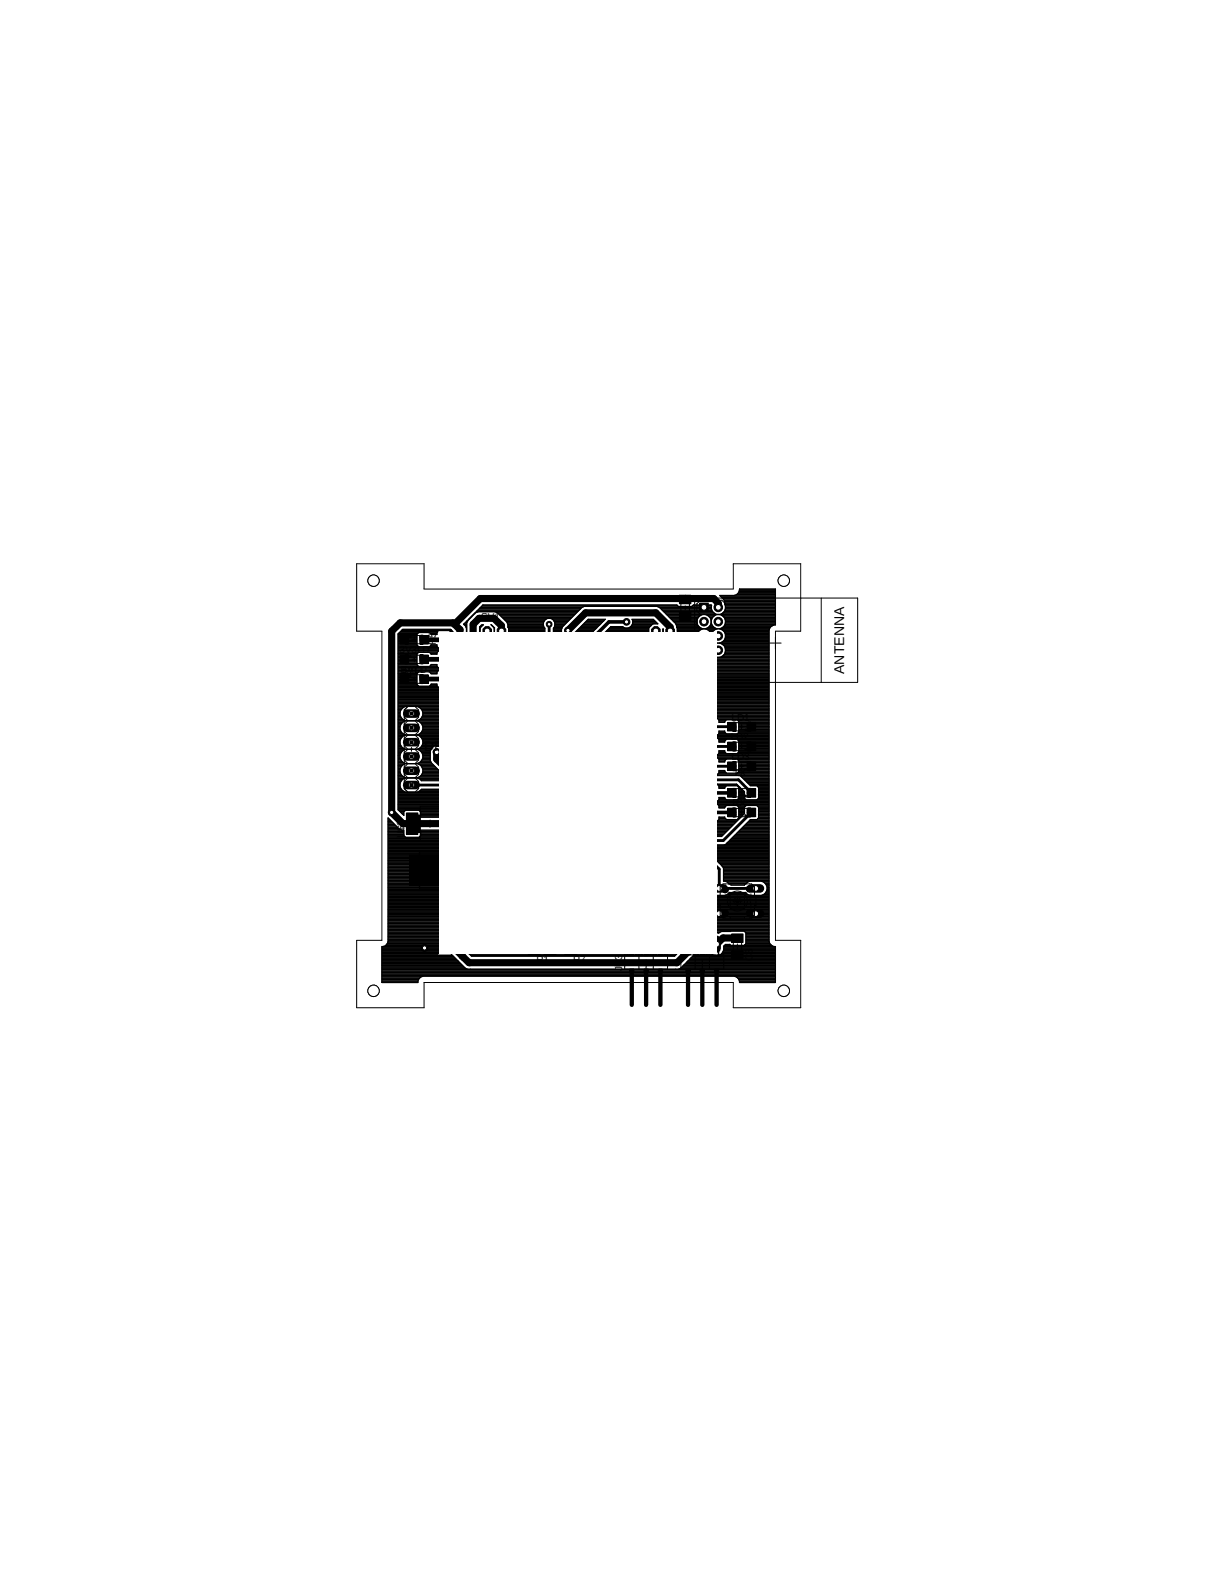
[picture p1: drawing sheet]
<svg xmlns="http://www.w3.org/2000/svg" width="216mm" height="279mm" viewBox="0 0 216 279" stroke-linecap="round" stroke-linejoin="round" font-family="sans-serif">
<defs><g id="words">
<g font-size="2.5">
<text x="150" y="119.8" transform="rotate(-90 150 119.8)">ANTENNA</text>
<text x="75.4" y="133.4">DRV8833</text>
</g>
<g font-size="1.8">
<text x="85.5" y="110.3">SV1</text>
<text x="71" y="116.1">3V3LD</text>
<text x="71.2" y="119.6">BATT</text>
<text x="71.5" y="119.6">5VLD</text>
<text x="77.4" y="114.7" transform="rotate(-90 77.4 114.7)">R5</text>
<text x="129.8" y="131.6">LD2</text>
<text x="130" y="128.1">LD1</text>
<text x="130" y="135">LD3</text>
<text x="130.3" y="137.8">TX</text>
<text x="130.1" y="143.3">RX</text>
<text x="71.8" y="149" transform="rotate(-90 71.8 149)">U$2</text>
<text x="134.6" y="158.6">3</text>
<text x="134.4" y="163.1">1</text>
<text x="95.3" y="171.2">R1</text>
<text x="101.9" y="171.2">R7</text>
<text x="110.5" y="172.6" transform="rotate(-90 110.5 172.6)">JP3</text>
</g>
</g></defs>
<path d="M63.3 100.2l89.2 79M152.5 100.2l-89.2 79" fill="none" stroke="#fff" stroke-width=".18"/>
<g fill="#000">
<path d="M71.1 112.9h1.5v1.6h-1.5z" fill-rule="evenodd"/>
<path d="M71.1 116.4h1.5v1.5h-1.5z" fill-rule="evenodd"/>
<path d="M71.1 119.9h1.5v1.6h-1.5z" fill-rule="evenodd"/>
<path d="M74.6 112.9h1.5v1.6h-1.5z" fill-rule="evenodd"/>
<path d="M74.6 116.4h1.5v1.5h-1.5z" fill-rule="evenodd"/>
<path d="M74.6 119.9h1.5v1.6h-1.5z" fill-rule="evenodd"/>
<path d="M120.7 105.8h2.1v1.5h-2.1z" fill-rule="evenodd"/>
<path d="M120.7 108.8h2.1v1.5h-2.1z" fill-rule="evenodd"/>
<path d="M129.3 128.4h1.5v1.5h-1.5z" fill-rule="evenodd"/>
<path d="M129.3 131.9h1.5v1.5h-1.5z" fill-rule="evenodd"/>
<path d="M129.3 135.4h1.5v1.5h-1.5z" fill-rule="evenodd"/>
<path d="M132.8 128.4h1.5v1.5h-1.5z" fill-rule="evenodd"/>
<path d="M132.8 131.9h1.5v1.5h-1.5z" fill-rule="evenodd"/>
<path d="M132.8 135.4h1.5v1.5h-1.5z" fill-rule="evenodd"/>
<path d="M72.2 144.5h2.1v3.8h-2.1z" fill-rule="evenodd"/>
<path d="M72.8 152h5.1v5.4h-5.1z" fill-rule="evenodd"/>
<path d="M129.3 143.6h1.5v1.6h-1.5z" fill-rule="evenodd"/>
<path d="M129.3 140.2h1.5v1.5h-1.5z" fill-rule="evenodd"/>
<path d="M132.8 143.6h1.5v1.6h-1.5z" fill-rule="evenodd"/>
<path d="M132.8 140.2h1.5v1.5h-1.5z" fill-rule="evenodd"/>
<path d="M130 166h2v1.5h-2z" fill-rule="evenodd"/>
<path d="M130 169h2v1.5h-2z" fill-rule="evenodd"/>
</g>
<g fill="none" stroke="#000" stroke-width=".18">
<path d="M71.1 112.9h1.5v1.6h-1.5zM71.1 116.4h1.5v1.5h-1.5zM71.1 119.9h1.5v1.6h-1.5zM74.6 112.9h1.5v1.6h-1.5zM74.6 116.4h1.5v1.5h-1.5zM74.6 119.9h1.5v1.6h-1.5zM120.7 105.8h2.1v1.5h-2.1zM120.7 108.8h2.1v1.5h-2.1zM129.3 128.4h1.5v1.5h-1.5zM129.3 131.9h1.5v1.5h-1.5zM129.3 135.4h1.5v1.5h-1.5zM132.8 128.4h1.5v1.5h-1.5z"/>
<path d="M132.8 131.9h1.5v1.5h-1.5zM132.8 135.4h1.5v1.5h-1.5zM72.2 144.5h2.1v3.8h-2.1zM77.9 152h-5.1v5.4h5.1M129.3 143.6h1.5v1.6h-1.5zM129.3 140.2h1.5v1.5h-1.5zM132.8 143.6h1.5v1.6h-1.5zM132.8 140.2h1.5v1.5h-1.5zM130 166h2v1.5h-2zM130 169h2v1.5h-2z"/>
</g>
<g fill="none" stroke="#000" stroke-width=".21">
<path d="M70.7 119.2h7.2l-.3 .3v.3h-1l-.3-.4M70.7 112.8h3.4M70.7 114.9h7M70.7 116.3h3.4M70.7 119.4h7M70.7 116.8h3.4M70.7 120h3.4M70.7 119.8h3.4M70.7 119.7h3.4M70.7 119.6h3.6M70.7 119.3h7.1M70.7 119h7.2"/>
<path d="M70.7 118.9h7.2M70.7 118.7h7.2M70.7 118.6h7.2M70.7 118.5h7M70.7 118.4h3.6M70.7 118.2h3.5M70.7 118.1h3.4M70.7 117.9h3.4M70.7 117.8h3.4M70.7 117.6h3.4M70.7 117.5h3.4M70.7 117.4h3.4"/>
<path d="M70.7 117.3h3.4M70.7 117.1h3.4M70.7 117h3.4M70.7 116.7h3.4M70.7 116.6h3.4M70.7 116.4h3.4M70.7 116.2h3.5M70.7 116h3.6M70.7 115.9h7M70.7 115.7h7.2M70.7 115.6h7.2M70.7 115.5h7.2"/>
<path d="M70.7 115.4h7.2M70.7 115.2h7.2M70.7 115.1h7.1M70.7 114.8h3.6M70.7 114.7h3.4M70.7 114.5h3.4M70.7 114.4h3.4M70.7 114.3h3.4M70.7 114.1h3.4M70.7 114h3.4M70.7 113.8h3.4M70.7 113.7h3.4"/>
<path d="M70.7 113.6h3.4M70.7 113.5h3.4M70.7 113.3h3.4M70.7 113.2h3.4M70.7 113h3.4M70.7 112.9h3.4M70.8 112.6h3.4M71 112.5h3.3M71.1 112.4h6.7M71.2 112.2h6.7M71.3 112.1h9M71.5 111.9h8.6"/>
<path d="M74.4 119.4l-.3 .3v2l.3 .3h1.9l.3-.4h1v.3M76.3 114.9l.3-.3h1v.3l.3 .3M76.4 112.5h1.2M76.4 118.4h1.2M76.4 116h1.2M76.5 119.6h1.1M76.5 114.8h1.1M76.5 112.6h1.1M76.5 118.2h1.1M76.5 116.2h1.1M76.6 119.7h1M76.6 114.7h1"/>
<path d="M77.6 112.5v.3h-1l-.3-.4h-1.9l-.3 .3v1.9l.3 .3M77.9 115.7l-.3 .3v.3h-1l-.3-.3h-1.9l-.3 .2v2l.3 .2h1.9l.3-.3h1v.3l.3 .3M80 112.2h.4l-.3-.4h-8.5l-.9 .8v31.3l1.1 1M80 112.2h-2.1l-.3 .3M82.4 111l.3 .3M82.4 111h.5M82.5 110.9h.4M82.5 111.1h.4M82.6 110.7h.4M82.7 111.3l.2 .4M82.7 111.3h.2M82.8 111.4h.1"/>
<path d="M82.8 110.6h.2M82.8 111.5h.1M82.9 112.1h.1M82.9 111.9h.1M82.9 111.8h.1M82.9 111.7h.1M82.9 110.4h.2M83 110.3h.1M83.1 110.3l-.2 .4v1.5v-.5M83.2 110.2h.1M83.3 110h.1M83.4 109.9h.1"/>
<path d="M83.6 109.8h.1M83.7 109.6h.1M83.9 109.5h.1M84 109.3h.1M84.1 109.2h.1M84.2 109.1h.2M84.4 108.9h.1M84.5 108.9l.4-.1h3.1l.4 .1M84.5 108.9l-1.4 1.4M84.5 108.8h.3M84.7 108.7h18M84.8 108.5h18"/>
<path d="M84.9 108.4h18.1M85.1 108.2h18M85.2 111.4l.4-.4h.3l-.6 .6-.1 .6zM85.2 112.1h.1M85.2 111.9h.1M85.2 111.8h.1M85.2 111.7h.1M85.2 111.5h.2M85.2 108.1h18.1M85.3 111.4h.3M85.3 108h18.1M85.4 111.3h.3"/>
<path d="M85.5 107.9h18.2M85.5 111.1h.3M85.6 107.7h34.8M85.8 107.6h34.5M87.2 111l.7 .6zM87.3 111.1h.1M87.5 111.3h.1M87.6 111.4h.1M87.7 111.5h.1M87.8 111.6v.6M87.8 112.1h.1M87.8 111.9l.1 .1"/>
<path d="M87.8 111.8h.1M87.8 111.7h.1M88.1 108.8h14.5M88.4 108.9l1.7 1.7M88.4 108.9h14M88.6 109.1h13.7M88.7 109.2h13.5M88.9 109.3h13.1M89 109.5h12.9M89.1 109.6h12.6M89.3 109.8h12.3M89.4 109.9h12.1"/>
<path d="M89.5 110h7.6M89.7 110.2h7.2M89.8 110.3h7M90 110.4h6.7M90.1 110.6l.2 .4M90.1 110.6h6.5M90.1 110.7h6.5M90.2 110.9h6.4M90.3 111.4h6.3M90.3 111l.1 1.2h6.4v-.6l-.1-.1M90.3 111.1h6.3M90.3 111.5h6.4"/>
<path d="M90.3 111.3h6.3M90.3 111h6.3M90.4 112.1h6.4M90.4 111.9h6.4M90.4 111.8h6.4M90.4 111.7h6.4M97.4 109.9a1.08 1.08 0 0 0-.7 1.6M97.8 109.9a1.08 1.08 0 0 1 .7 1.6M98.1 110h3.2M98.3 110.2h2.9M98.3 112.1h1.5M98.3 111.9h1.5"/>
<path d="M98.3 111.8h1.5M98.3 111.7h1.6M98.4 110.3h2.6M98.5 111.5l-.2 .1v.6h1.5l.1-.8 3.5-3.5 .4-.1h13l.4 .1 2.9 2.9 .3 .8v.6h3.8M98.5 111.5h1.4M98.5 110.4h2.4M98.5 111.4h1.5M98.6 111.3h1.5M98.6 110.6h2.2M98.6 110.9h1.9M98.6 111.1h1.6M98.6 111h1.8"/>
<path d="M98.6 110.7h2.1M102.5 112.1h3M102.7 111.9h3M102.8 111.8h3M102.9 111.7h3.1M103.1 111.5h3M103.2 111.4h3M103.3 111.3h3M103.5 111.1h3M103.6 111h3M103.8 110.9h3M103.9 110.7h3"/>
<path d="M104 110.6h3.1M104.1 110.4h3.1M104.3 110.3h3M104.4 110.2h3M104.5 110.1h3.1l-2.2 2.1h-3zM107.8 112.1h7.5M107.9 111.9h7.4M108.1 111.8h7.2M108.2 111.7h7.1M108.4 111.5h2.5M108.5 111.4h2.2M111.8 111.5h3.6"/>
<path d="M112 111.4h3.5M112.2 111.3h3.5M112.3 111.1h3.5M112.4 111h3.5M112.4 110.2h3.8M112.4 110.9h4.5l-.8-.8h-3.8a1.09 1.09 0 0 1-.3 1.3 1.09 1.09 0 0 1-1.4 0M112.4 110.3h3.9M112.4 110.7h4.3M112.4 110.6h4.2M112.4 110.4h4.1M116 110.9l-.7 .7v.6h-7.6l.8-.8M116.9 107.9h9.5"/>
<path d="M117.2 108h9.2M117.3 108.1h9.1M117.5 108.2h8.9M117.6 108.4h8.9M117.8 108.5h8.7M117.8 112.2h.1M117.8 112.1h.1M117.8 111.9l.1 .1M117.9 111.8l-.1 .4M117.9 108.7h8.7M118 108.8h8.7M118.2 108.9h8.7"/>
<path d="M118.3 109.1h8.8M118.4 109.2h19.4M118.6 109.3h5.9M118.7 109.5h5.6M118.9 109.6h5.3M119 109.8h5.1M119.1 109.9h4.9M119.3 110h4.7M119.4 110.2h4.5M119.5 110.3h4.4M119.7 110.4h4.2M119.8 110.6h4.1"/>
<path d="M119.9 110.7h4M120.1 110.9h3.8M120.1 111h3.9M120.2 111.1h3.8M120.2 111.4h4M120.2 111.5h4.2M120.2 111.3h3.9M120.4 112.1h3.9M120.4 111.9h4.1M120.4 111.8h4.4M120.4 111.7h4.3M123 107.7h3.4"/>
<path d="M123.2 107.6h3.2M124.9 111.8h.4M124.9 109.2a1.3 1.3 0 0 0-1.1 1.3 1.3 1.3 0 0 0 1.1 1.3M124.9 111.8l-.8 .4M125.3 109.2l.9 .6 .2 .4M125.3 111.8l.8 .4M125.5 111.8h1.8M125.6 111.7h1.6M125.6 109.3h1.5M125.8 111.9h1.2M125.9 111.5h1M125.9 109.5h1"/>
<path d="M125.9 112.1h.9M126 111.4h.8M126 109.6h.7M126.1 111.3h.6M126.2 109.8h.4M126.2 111.1h.3M126.2 109.9h.3M126.3 111h.2M126.3 110h.2M126.3 110.9h.1M126.4 110.2v.5M126.4 110.7l-.2 .5-.9 .6"/>
<path d="M126.4 110.7h.1M126.4 110.6h.1M126.4 110.4h.1M126.4 110.3h.1M126.4 110.2h.1M126.4 107.7v-.2h-3.2l-.3 .3h-2.4l-.2-.3h-34.5l-3.4 3.5M126.4 107.7l.2 1M126.4 110.7l.2 .5 .8 .6M126.6 108.7l.8 .5-.8 .6M126.6 109.8l-.2 .4M127.4 111.8h.5M127.4 111.8l-.7 .4h-.6"/>
<path d="M127.5 119.4h9.2M127.5 114.3h.4M127.5 116.8h9.2M127.5 120h9.2M127.5 119.8h9.2M127.5 119.7h9.2M127.5 119.6h9.2M127.5 119.3h9.2M127.5 119.2h9.2M127.5 119h9.2M127.5 118.9h9.2M127.5 118.7h9.2"/>
<path d="M127.5 118.6h9.2M127.5 118.5h9.2M127.5 118.4h9.2M127.5 118.2h9.2M127.5 118.1h9.2M127.5 117.9h9.2M127.5 117.8h9.2M127.5 117.6h9.2M127.5 117.5h9.2M127.5 117.4h9.2M127.5 117.3h9.2M127.5 117.1h9.2"/>
<path d="M127.5 117h9.2M127.9 114.3a1.3 1.3 0 0 1 1 1.3 1.3 1.3 0 0 1-1 1.2M127.9 111.8l.8 .5 .2 .5M128 114.3h8.7M128 111.8h8.7M128 106h9.8M128.1 111.7h8.7M128.1 114.4h8.6M128.1 106.1h9.7M128.2 116.7h8.5M128.2 109.3h9.6M128.2 109.1h9.6"/>
<path d="M128.3 106.2h9.5M128.3 114.1h8.4M128.3 111.9h8.4M128.4 114.5h8.3M128.4 111.5h8.5M128.4 106.3h9.4M128.4 116.6h8.3M128.4 109.5h9.4M128.4 108.9h9.4M128.5 114h8.2M128.5 112.1h8.2M128.5 111.4h8.5"/>
<path d="M128.5 114.7h8.2M128.5 106.5h9.3M128.6 116.4h8.1M128.6 109.6h9.2M128.6 108.8h9.2M128.6 113.8h8.1M128.6 112.2h8.1M128.7 111.3h8.5M128.7 106.6h9.1M128.7 116.3h8M128.7 114.8h8M128.7 109.8h9.1"/>
<path d="M128.7 108.7h9.1M128.7 106.8h9.1M128.7 111.1h8.8M128.7 114.9h8M128.7 113.7h8M128.7 112.4h8M128.7 106.9h9.1M128.8 109.9h9M128.8 116.2h7.9M128.8 113.6h7.9M128.8 112.5h7.9M128.8 108.5h9"/>
<path d="M128.8 107.3h9M128.8 107.2h9M128.8 107h9M128.8 116h7.9M128.8 115.1h7.9M128.8 111h9M128.8 110h9M128.8 108.4h9M128.8 107.4h9M128.9 110.9h8.9M128.9 115.9h7.8M128.9 115.2h7.8"/>
<path d="M128.9 113.5h7.8M128.9 112.6h7.8M128.9 110.2h8.9M128.9 107.6h8.9M128.9 107.7a1.25 1.25 0 0 1-1 1.5 1.3 1.3 0 0 1 1 1.3 1.3 1.3 0 0 1-1 1.3M128.9 112.8v.5M128.9 107.7l-.3-1.1-.7-.8h2.6a1.13 1.13 0 0 0 .9-1.1h6.4v6.4l-.6 .2M128.9 112.8h7.8M128.9 113.3l-.2 .4-.8 .6M128.9 115.7h7.8M128.9 115.6h7.8M128.9 115.5h7.8"/>
<path d="M128.9 115.4h7.8M128.9 113.3h7.8M128.9 113.2h7.8M128.9 113h7.8M128.9 112.9h7.8M128.9 110.7h8.9M128.9 110.6h8.9M128.9 110.4h8.9M128.9 110.3h8.9M128.9 108.2h8.9M128.9 108.1h8.9M128.9 108h8.9"/>
<path d="M128.9 107.9h8.9M128.9 107.7h8.9M130.6 105.8h7.2M130.9 105.7h6.9M131 105.5h6.8M131.2 105.4h6.6M131.3 105.3h6.5M131.3 105.1h6.5M131.4 105h6.4M131.4 104.9h6.4M131.4 104.7h6.4M137.2 111.3l-.4 .2-.1 .5v55.3l.1 .5 .4 .3"/>
<path d="M70.7 138.3h7.2M70.7 137.8h.7M70.7 138.8h.6M70.7 133.2h5.8M70.7 125.6h7.2M70.7 135.4h.8M70.7 137.4h.5M70.7 129.9h.5M70.7 140h.5M70.7 139.9h.4M70.7 139.7h.4M70.7 139.6h.4"/>
<path d="M70.7 139.4h.4M70.7 139.3h.4M70.7 139.2h.4M70.7 139.1h.5M70.7 138.9h.5M70.7 138.6h.7M70.7 138.5h.8M70.7 138.4h1.1M70.7 138.1h1.1M70.7 138h.8M70.7 137.7h.6M70.7 137.5h.5"/>
<path d="M70.7 137.3h.4M70.7 137.2h.4M70.7 137h.4M70.7 136.9h.4M70.7 136.7h.4M70.7 136.6h.4M70.7 136.5h.5M70.7 136.3h.5M70.7 136.2h.6M70.7 136.1h.8M70.7 135.9h.9M70.7 135.8h1.2"/>
<path d="M70.7 135.6h1.3M70.7 135.5h.9M70.7 135.3h.7M70.7 135.1h.5M70.7 135h.5M70.7 134.8h.4M70.7 134.7h.4M70.7 134.6h.4M70.7 134.4h.4M70.7 134.3h.4M70.7 134.2h.4M70.7 134h.5"/>
<path d="M70.7 133.9h.5M70.7 133.7h.5M70.7 133.6h.7M70.7 133.5h.8M70.7 133.3h1M70.7 133.1h1.1M70.7 132.9h.9M70.7 132.8h.7M70.7 132.7h.6M70.7 132.5h.5M70.7 132.4h.5M70.7 132.2h.4"/>
<path d="M70.7 132.1h.4M70.7 132h.4M70.7 131.8h.4M70.7 131.7h.4M70.7 131.6h.4M70.7 131.4h.5M70.7 131.3h.5M70.7 131.1h.6M70.7 131h.8M70.7 130.9h.9M70.7 130.7h1.1M70.7 130.6h1.4"/>
<path d="M70.7 130.5h1M70.7 130.3h.8M70.7 130.2h.7M70.7 130h.5M70.7 129.8h.5M70.7 129.7h.4M70.7 129.5h.4M70.7 129.4h.4M70.7 129.2h.4M70.7 129.1h.4M70.7 129h.4M70.7 128.8h.5"/>
<path d="M70.7 128.7h.5M70.7 128.6h.7M70.7 128.4h.8M70.7 128.3h.9M70.7 128.1h1.3M70.7 128h1.2M70.7 127.9h.9M70.7 127.8h.8M70.7 127.6h.6M70.7 127.5h.5M70.7 127.3h.5M70.7 127.2h.4"/>
<path d="M70.7 127.1h.4M70.7 126.9h.4M70.7 126.8h.4M70.7 126.7h.4M70.7 126.5h.4M70.7 126.4h.5M70.7 126.2h.5M70.7 126.1h.6M70.7 126h.7M70.7 125.9h.8M70.7 125.7h1.1M70.7 125.4h7.2"/>
<path d="M70.7 125.3h7.2M70.7 125.1h7.2M70.7 125h7.2M70.7 124.9h7.2M70.7 124.8h7.2M70.7 124.6h7.2M70.7 124.5h7.2M70.7 124.3h7.2M70.7 124.2h7.2M70.7 124.1h7.2M70.7 124h7.2M70.7 123.8h7.2"/>
<path d="M70.7 123.7h7.2M70.7 123.5h7.2M70.7 123.4h7.2M70.7 123.2h7.2M70.7 123.1h7.2M70.7 123h7.2M70.7 122.9h7.2M70.7 122.7h7.2M70.7 122.6h7.2M70.7 122.4h7.2M70.7 122.3h7.2M70.7 122.2h7.2"/>
<path d="M70.7 122h7.1M70.7 121.9h3.6M70.7 121.8h3.5M70.7 121.6h3.4M70.7 121.5h3.4M70.7 121.3h3.4M70.7 121.2h3.4M70.7 121.1h3.4M70.7 120.9h3.4M70.7 120.8h3.4M70.7 120.6h3.4M70.7 120.5h3.4"/>
<path d="M70.7 120.4h3.4M70.7 120.3h3.4M70.7 120.1h3.4M71.1 129.1a1.33 1.33 0 0 0 1 1.5M71.1 136.7v.5l.2 .5M71.1 134.7l.5 .8M71.1 127.1l.5 .8 .5 .2M71.3 137.7l.8 .6a1.3 1.3 0 0 0-1 1.2 1.3 1.3 0 0 0 1 1.3h2l.8-.5h3M71.3 126.1l-.2 .5v.5M71.6 135.5l.5 .2M71.6 128.3l-.5 .8M72.1 130.6a1.3 1.3 0 0 0-1 1.3 1.3 1.3 0 0 0 1 1.3 1.33 1.33 0 0 0-1 1.5"/>
<path d="M72.1 135.7h2M72.1 135.7l-.5 .2-.5 .8M72.1 130.6h2M72.1 128.1h2M72.1 128.1l-.5 .2M72.1 125.6l-.8 .5M74.1 130.6a1.3 1.3 0 0 1 1.1 1.3 1.3 1.3 0 0 1-1.1 1.3l.5 .1 .3 .4M74.1 135.7l.5 .2 .5 .8M74.1 128.1l.5 .2M74.1 125.6l.8 .5M74.2 130.6h3.7M74.3 135.6h2.4"/>
<path d="M74.3 128.1h3.6M74.3 135.8h2.5M74.3 128h3.6M74.4 133.1h2.2M74.4 130.7h3.5M74.4 138.4h3.5M74.5 138.1h3.4M74.5 125.7h3.4M74.5 133.3h2M74.5 130.5h3.4M74.6 135.5l-.5 .2M74.6 128.3l.5 .8"/>
<path d="M74.6 127.9l-.5 .2M74.6 135.9h2.4M74.6 135.5h2M74.6 128.3h3.3M74.6 127.9h3.3M74.6 132.9h2.2M74.6 130.9h3.3M74.7 138.5h3.2M74.7 138h3.2M74.7 133.5h1.8M74.7 130.3h3.2M74.7 125.9h3.2"/>
<path d="M74.7 135.4h1.8M74.7 136.1h2.4M74.7 128.4h3.2M74.8 132.8h2.1M74.8 131h3.1M74.8 127.8h3.1M74.8 137.8h3.1M74.8 138.6h3.1M74.8 133.6h1.7M74.8 130.2h3.1M74.8 126h3.1M74.8 135.3h1.7"/>
<path d="M74.8 128.6h3.1M74.9 136.2h2.4M74.9 132.7h2.2M74.9 131.1h3M74.9 127.6h3M74.9 137.7l-.8 .6 .5 .1 .3 .4h3M74.9 126.1l.2 .5v.5M74.9 133.7l.2 .5v.5M74.9 137.7h3M74.9 133.7h1.6M74.9 130h3M74.9 126.1h3"/>
<path d="M75 136.3h2.4M75 135.1h1.5M75 132.5h2.9M75 131.3h2.9M75 128.7h2.9M75 127.5h2.9M75 129.9h2.9M75 133.9h1.5M75 137.5h2.9M75 136.5h2.6M75 135h1.5M75 128.8h2.9"/>
<path d="M75 127.3h2.9M75 126.2h2.9M75.1 137.4h2.8M75.1 134.8h1.4M75.1 134h1.4M75.1 132.4h2.8M75.1 131.4h2.8M75.1 129.8h2.8M75.1 129h2.8M75.1 126.4h2.8M75.1 137.3h2.8M75.1 136.6h2.6"/>
<path d="M75.1 134.2h1.4M75.1 132.2h2.8M75.1 131.6h2.8M75.1 129.7h2.8M75.1 127.2h2.8M75.1 126.5h2.8M75.1 136.7v.5l-.2 .5M75.1 129.1a1.33 1.33 0 0 1-1 1.5M75.1 134.7l-.5 .8M75.1 127.1l-.5 .8M75.1 137.2h2.8M75.1 137h2.8"/>
<path d="M75.1 136.9h2.8M75.1 136.7h2.7M75.1 134.7h1.4M75.1 134.6h1.4M75.1 134.4h1.4M75.1 134.3h1.4M75.1 132.1h2.8M75.1 132h2.8M75.1 131.8h2.8M75.1 131.7h2.8M75.1 129.5h2.8M75.1 129.4h2.8"/>
<path d="M75.1 129.2h2.8M75.1 129.1h2.8M75.1 127.1h2.8M75.1 126.9h2.8M75.1 126.8h2.8M75.1 126.7h2.8M76.4 121.9h1.2M76.5 121.8h1.1M76.6 121.6h1M77.6 121.9l.3 .2M77.9 132.6a1.13 1.13 0 0 0-1.4 .8v1.7l.1 .5 1.3 1.2M127.5 137.8h9.2"/>
<path d="M127.5 127.7l.3 .3v.4h1v-.2l.3-.3h1.9l.3 .3v1.9l-.3 .3h-1.9l-.3-.3v-.2h-1v.5l-.3 .2M127.5 131.2l.3 .2v.5h1v-.2l.3-.3h1.9l.3 .3M127.5 125.6h9.2M127.5 137.7h9.2M127.5 134.6h9.2M127.5 134.4h9.2M127.5 134.3h9.2M127.5 131.1h9.2M127.5 131h9.2M127.5 130.9h9.2M127.5 130.7h9.2M127.5 127.6h9.2"/>
<path d="M127.5 127.5h9.2M127.5 127.3h9.2M127.5 127.2h9.2M127.5 127.1h9.2M127.5 126.9h9.2M127.5 126.8h9.2M127.5 126.7h9.2M127.5 126.5h9.2M127.5 126.4h9.2M127.5 126.2h9.2M127.5 126.1h9.2M127.5 126h9.2"/>
<path d="M127.5 125.9h9.2M127.5 125.7h9.2M127.5 125.4h9.2M127.5 125.3h9.2M127.5 125.1h9.2M127.5 125h9.2M127.5 124.9h9.2M127.5 124.8h9.2M127.5 124.6h9.2M127.5 124.5h9.2M127.5 124.3h9.2M127.5 124.2h9.2"/>
<path d="M127.5 124.1h9.2M127.5 124h9.2M127.5 123.8h9.2M127.5 123.7h9.2M127.5 123.5h9.2M127.5 123.4h9.2M127.5 123.2h9.2M127.5 123.1h9.2M127.5 123h9.2M127.5 122.9h9.2M127.5 122.7h9.2M127.5 122.6h9.2"/>
<path d="M127.5 122.4h9.2M127.5 122.3h9.2M127.5 122.2h9.2M127.5 122h9.2M127.5 121.9h9.2M127.5 121.8h9.2M127.5 121.6h9.2M127.5 121.5h9.2M127.5 121.3h9.2M127.5 121.2h9.2M127.5 121.1h9.2M127.5 120.9h9.2"/>
<path d="M127.5 120.8h9.2M127.5 120.6h9.2M127.5 120.5h9.2M127.5 120.4h9.2M127.5 120.3h9.2M127.5 120.1h9.2M127.5 130.6h9.2M127.5 127.8h9.2M127.6 137.5h9.1M127.6 131.3h9.1M127.6 139.6h3.5M127.6 134.8h9.1"/>
<path d="M127.6 134h9.1M127.7 130.5h9M127.7 127.9h9M127.7 137.4h9M127.7 131.4h1.4M127.8 135v.4h1v-.2l.3-.3h1.9l.3 .3v1.9l-.3 .3M127.8 133.9l-.3 .3h9.2M127.8 140h1M127.8 139.9h1.1M127.8 139.7h1.2M127.8 137.3h1.1M127.8 137.2h1"/>
<path d="M127.8 137h1M127.8 135.3h1M127.8 135.1h1.1M127.8 135h1.2M127.8 133.9h1.2M127.8 133.7h1.1M127.8 133.6h1M127.8 133.5h1M127.8 131.8h1M127.8 131.7h1M127.8 131.6h1.1M127.8 130.3h1.2"/>
<path d="M127.8 130.2h1.1M127.8 130h1M127.8 128.3h1M127.8 128.1h1.1M127.8 128h1.2M129.1 137.4l-.3-.3v-.2h-1v.5l-.3 .2M131 139.4h-3.5l.3 .3v.4h1v-.1l.3-.3h1.9l.3 .3v1.9l-.3 .3h-1.9l-.3-.5h-1v.4l-.3 .3M131 131.4h5.7M131.1 139.7h.2M131.1 135h5.6M131.1 133.9h5.6M131.1 130.3h5.6"/>
<path d="M131.1 128h5.6M131.1 137.3h5.6M131.1 131.6h5.6M131.2 135.1h5.5M131.2 133.7h5.5M131.2 139.9h.2M131.2 130.2h5.5M131.2 128.1h5.5M131.3 131.7v1.9l-.3 .3h-1.9l-.3-.3v-.2h-1v.5M131.3 133.2h5.4M131.3 135.4h5.4M131.3 129.9h5.4"/>
<path d="M131.3 140h.3M131.3 137.2h5.4M131.3 137h5.4M131.3 136.9h5.4M131.3 136.7h5.4M131.3 136.6h5.4M131.3 136.5h5.4M131.3 136.3h5.4M131.3 136.2h5.4M131.3 136.1h5.4M131.3 135.9h5.4M131.3 135.8h5.4"/>
<path d="M131.3 135.6h5.4M131.3 135.5h5.4M131.3 135.3h5.4M131.3 133.6h5.4M131.3 133.5h5.4M131.3 133.3h5.4M131.3 133.1h5.4M131.3 132.9h5.4M131.3 132.8h5.4M131.3 132.7h5.4M131.3 132.5h5.4M131.3 132.4h5.4"/>
<path d="M131.3 132.2h5.4M131.3 132.1h5.4M131.3 132h5.4M131.3 131.8h5.4M131.3 131.7h5.4M131.3 130h5.4M131.3 129.8h5.4M131.3 129.7h5.4M131.3 129.5h5.4M131.3 129.4h5.4M131.3 129.2h5.4M131.3 129.1h5.4"/>
<path d="M131.3 129h5.4M131.3 128.8h5.4M131.3 128.7h5.4M131.3 128.6h5.4M131.3 128.4h5.4M131.3 128.3h5.4M131.4 137.8l.3 .2M131.7 138l1.6 1.7h1.2l.3 .3v1.9l-.3 .3h-1.9l-.3-.3v-1.2l-1.4-1.3h-3.4M131.7 138h5M131.8 138.1h4.9M132 138.3h4.7M132.1 138.4h4.6"/>
<path d="M132.2 138.5h4.5M132.3 138.6h4.4M132.5 138.8h4.2M132.6 138.9h4.1M132.8 139.1h3.9M132.9 139.2h3.8M133 139.3h3.7M133.2 139.4h3.5M133.3 139.6h3.4M134.6 139.7h2.1M134.7 139.9h2M134.8 140h1.9"/>
<path d="M136.7 134.7h-9.2l.3 .3M69 156.6h8.9M69 159.9h8.9M69 159.8h8.9M69 159.6h8.9M69 159.5h8.9M69 159.3h8.9M69 159.2h8.9M69 159.1h8.9M69 159h8.9M69 158.8h8.9M69 158.7h8.9"/>
<path d="M69 158.5h8.9M69 158.4h8.9M69 158.3h8.9M69 158.1h8.9M69 158h8.9M69 157.9h8.9M69 157.7h8.9M69 157.6h8.9M69 157.4h8.9M69 157.3h8.9M69 157.2h8.9M69 157.1h8.9"/>
<path d="M69 156.9h8.9M69 156.8h8.9M69 156.5h8.9M69 156.4h8.9M69 156.2h8.9M69 156.1h8.9M69 156h8.9M69 155.8h8.9M69 155.7h8.9M69 155.5h8.9M69 155.4h8.9M69 155.3h8.9"/>
<path d="M69 155.2h8.9M69 155h8.9M69 154.9h8.9M69 154.7h8.9M69 154.6h8.9M69 154.5h8.9M69 154.3h8.9M69 154.2h8.9M69 154.1h8.9M69 153.9h8.9M69 153.8h8.9M69 153.6h8.9"/>
<path d="M69 153.5h8.9M69 153.4h8.9M69 153.2h8.9M69 153.1h8.9M69 153h8.9M69 152.8h8.9M69 152.7h8.9M69 152.6h8.9M69 152.4h8.9M69 152.3h8.9M69 152.1h8.9M69 152h8.9"/>
<path d="M69 151.8h8.9M69 151.7h8.9M69 151.6h8.9M69 151.5h8.9M69 151.3h8.9M69 151.2h8.9M69 151h8.9M69 150.9h8.9M69 150.8h8.9M69 150.6h8.9M69 150.5h8.9M69 150.4h8.9"/>
<path d="M69 150.2h8.9M69 150.1h8.9M69 149.9h8.9M69 149.8h8.9M69 149.7h8.9M69 149.6h8.9M69 149.4h8.9M69 149.3h8.9M69 149.1h8.9M69 149h8.9M69 148.9h8.9M69 148.7h3"/>
<path d="M69 148.6h2.8M69 148.5h2.8M69 148.3h2.8M69 148.2h2.8M69 148h2.8M69 147.9h2.8M69 147.8h2.8M69 147.7h2.8M69 147.5h2.3M69 147.4h2M69 147.2h1.8M69 147.1h1.7"/>
<path d="M69 147h1.5M69 146.8h1.4M69 146.7h1.3M69 146.6h1.1M69 146.4h1M69 146.3h.8M69 146.1h.7M69 146h.6M69 145.9h.5M69 145.8h.3M69 145.6h.2M69 145.5h.1"/>
<path d="M70.7 140.3h.6M70.7 143.8h7.2M70.7 143.7h7.2M70.7 143.6h7.2M70.7 143.4h7.2M70.7 143.3h7.2M70.7 143.1h7.2M70.7 143h7.2M70.7 142.9h7.2M70.7 142.7h7.2M70.7 142.6h7.2M70.7 142.5h7.2"/>
<path d="M70.7 142.3h7.2M70.7 142.2h7.2M70.7 142.1h7.2M70.7 141.9h7.2M70.7 141.8h7.2M70.7 141.6h7.2M70.7 141.5h7.2M70.7 141.4h7.2M70.7 141.2h7.2M70.7 141.1h7.2M70.7 141h7.2M70.7 140.8h7.2"/>
<path d="M70.7 140.7h1.2M70.7 140.5h.9M70.7 140.4h.8M70.7 140.2h.5M70.8 144h7.1M70.9 144.1h1M71 147.4l.8 .1v1l.3 .3h2.4l.3-.3v-1h3.1M71 147.4l-2-2v21.9l-.5 .8M71 144.2h.8M71.2 144.4h.6M71.3 144.5h.5M71.5 144.7h.3"/>
<path d="M71.6 144.8h.2M71.7 144.9h.1M71.8 144.9v-.6l.3-.3h2.4l.3 .3v.9h3.1M74.3 140.7h3.6M74.5 148.7h3.4M74.5 144.1h3.4M74.6 140.5h3.3M74.7 148.6h3.2M74.7 144.2h3.2M74.8 145.2h3.1M74.8 148.5h3.1M74.8 148.3h3.1"/>
<path d="M74.8 148.2h3.1M74.8 148h3.1M74.8 147.9h3.1M74.8 147.8h3.1M74.8 147.7h3.1M74.8 145h3.1M74.8 144.9h3.1M74.8 144.8h3.1M74.8 144.7h3.1M74.8 144.5h3.1M74.8 144.4h3.1M74.8 140.4h3.1"/>
<path d="M127.5 148.7h.7l4.1-4.1v-1.1l.3-.3h1.9l.3 .3v1.9l-.3 .3h-1.2l-4.4 4.4-1.4 .1M127.5 143l.3 .2v.4h1l.3-.4h1.9l.3 .3v1.9l-.3 .3h-1.9l-.3-.3v-.2h-1v.4l-.3 .3h3.5M127.5 153.1l.9 1M127.5 159.9h9.2M127.5 159.8h9.2M127.5 159.6h9.2M127.5 159.5h9.2M127.5 159.3h9.2M127.5 159.2h9.2M127.5 153h9.2M127.5 152.8h9.2M127.5 152.7h9.2"/>
<path d="M127.5 152.6h9.2M127.5 152.4h9.2M127.5 152.3h9.2M127.5 152.1h9.2M127.5 152h9.2M127.5 151.8h9.2M127.5 151.7h9.2M127.5 151.6h9.2M127.5 151.5h9.2M127.5 151.3h9.2M127.5 151.2h9.2M127.5 151h9.2"/>
<path d="M127.5 150.9h9.2M127.5 150.8h9.2M127.5 150.6h9.2M127.5 150.5h9.2M127.5 150.4h9.2M127.5 150.2h9.2M127.5 148.6h.8M127.5 148.5h.9M127.5 148.3h1.1M127.5 148.2h1.2M127.5 148h1.3M127.5 147.9h1.4"/>
<path d="M127.5 147.8h1.6M127.5 147.7h1.7M127.5 147.5h1.9M127.5 147.4h2M127.5 147.2h2.1M127.5 147.1h2.3M127.5 147h2.4M127.5 146.8h2.5M127.5 146.7h2.7M127.5 146.6h2.8M127.5 146.4h3M127.5 146.3h3.1"/>
<path d="M127.5 146.1h3.2M127.5 146h3.4M127.5 142.9h9.2M127.5 142.7h9.2M127.5 142.6h9.2M127.5 142.5h9.2M127.5 153.1h9.2M127.6 143h9.1M127.6 142.3h9.1M127.6 153.2h9.1M127.6 145.8h3.5M127.7 143.1h9"/>
<path d="M127.7 142.2h9M127.8 153.4h8.9M127.8 145.6h1.2M127.8 145.5h1.1M127.8 145.3h1M127.8 143.6h1M127.8 143.4h1M127.8 143.3h1.1M127.8 142.1h1.2M127.8 141.9h1M127.8 141.8h1M127.9 153.5h8.8"/>
<path d="M128.1 153.6h8.6M128.2 153.8h8.5M128.3 153.9h8.4M128.4 154.1l.2 .2M128.4 154.1h8.3M128.5 154.2h8.2M128.6 154.3v2.3h8.1M128.6 156.5h8.1M128.6 156.4h8.1M128.6 156.2h8.1M128.6 156.1h8.1M128.6 156h8.1"/>
<path d="M128.6 155.8h8.1M128.6 155.7h8.1M128.6 155.5h8.1M128.6 155.4h8.1M128.6 155.3h8.1M128.6 155.2h8.1M128.6 155h8.1M128.6 154.9h8.1M128.6 154.7h8.1M128.6 154.6h8.1M128.6 154.5h8.1M128.6 154.3h8.1"/>
<path d="M128.8 156.6l.5 .2 .3 .3h2.9l.3-.3 .5-.2M128.9 150.1h7.8M128.9 159.1h4.2M129.1 149.9h7.6M129.2 156.8h3.7M129.2 149.8h7.5M129.3 159l-.5 .1h-1.3M129.3 159l.3-.4h2.9l.3 .4M129.3 159h3.5M129.3 149.7h7.4M129.4 156.9h3.3M129.4 158.8h3.3"/>
<path d="M129.5 149.6h7.2M129.5 157.1h3.1M129.5 158.7h3M129.6 149.4h7.1M129.8 149.3h6.9M129.9 149.1h6.8M130 149h6.7M130.1 148.9h6.6M130.3 148.7h6.4M130.4 148.6h6.3M130.6 148.5h6.1M130.7 148.3h6"/>
<path d="M130.9 148.2h5.8M131 148h5.7M131.1 145.6h.2M131.1 147.9h5.6M131.1 143.3h1.4M131.1 142.1h1.4M131.2 145.5h.2M131.2 147.8h5.5M131.2 141.9h1.1M131.3 140.3h.5M131.3 145.2h.4M131.3 145.3h.2"/>
<path d="M131.3 145h.5M131.3 144.9h.7M131.3 144.8h.8M131.3 144.7h.9M131.3 144.5h1M131.3 144.4h1M131.3 144.2h1M131.3 144.1h1M131.3 144h1M131.3 143.8h1M131.3 143.7h1M131.3 143.6h1"/>
<path d="M131.3 143.4h1M131.3 141.8h1M131.3 141.6h1M131.3 141.5h1M131.3 141.4h1M131.3 141.2h1M131.3 141.1h1M131.3 141h1M131.3 140.8h1M131.3 140.7h.9M131.3 140.5h.8M131.3 140.4h.7"/>
<path d="M131.3 140.2h.4M131.4 147.7h5.3M131.5 147.5h5.2M131.7 147.4h5M131.8 147.2h4.9M131.9 147.1h4.8M132 147h4.7M132.2 146.8h4.5M132.3 146.7h4.4M132.5 146.6h4.2M132.6 146.4h4.1M132.8 146.3h3.9"/>
<path d="M132.8 159l.5 .1h2l.5-.1M132.9 146.1h3.8M133 146h3.7M133.1 145.9h3.6M133.3 145.8h3.4M134.6 145.6h2.1M134.6 143.3h2.1M134.6 142.1h2.1M134.7 145.5h2M134.7 143.4h2M134.7 141.9h2M134.8 140.3h1.9"/>
<path d="M134.8 145.2h1.9M134.8 145.3h1.9M134.8 145h1.9M134.8 144.9h1.9M134.8 144.8h1.9M134.8 144.7h1.9M134.8 144.5h1.9M134.8 144.4h1.9M134.8 144.2h1.9M134.8 144.1h1.9M134.8 144h1.9M134.8 143.8h1.9"/>
<path d="M134.8 143.7h1.9M134.8 143.6h1.9M134.8 141.8h1.9M134.8 141.6h1.9M134.8 141.5h1.9M134.8 141.4h1.9M134.8 141.2h1.9M134.8 141.1h1.9M134.8 141h1.9M134.8 140.8h1.9M134.8 140.7h1.9M134.8 140.5h1.9"/>
<path d="M134.8 140.4h1.9M134.8 140.2h1.9M135.3 156.6a1.32 1.32 0 0 1 1 1.5M135.5 159.1h1.2M135.7 156.8h1M135.8 159h.9M135.8 156.9h.9M135.9 158.8h.8M136 157.1h.7M136.1 158.7h.6M136.1 158.5h.6M136.1 157.2h.6"/>
<path d="M136.2 158.4h.5M136.2 157.3h.5M136.2 157.4h.5M136.3 158.3h.4M136.3 158.1l-.5 .9M136.3 158.1h.4M136.3 158h.4M136.3 157.9h.4M136.3 157.7h.4M136.3 157.6h.4M67.9 173.5h7.2M67.9 172.3h69.9"/>
<path d="M67.9 169.8h12.6M67.9 174.5h6.4M67.9 174.4h6.4M67.9 174.2h6.4M67.9 174.1h6.5M67.9 173.9h6.6M67.9 173.8h6.7M67.9 173.7h6.9M67.9 173.4h69.9M67.9 173.3h69.9M67.9 173.1h69.9M67.9 173h69.9"/>
<path d="M67.9 172.8h69.9M67.9 172.7h69.9M67.9 172.6h69.9M67.9 172.4h69.9M67.9 172.2h15M67.9 172h14.7M67.9 171.9h14.6M67.9 171.7h14.5M67.9 171.6h14.3M67.9 171.5h14.2M67.9 171.4h14.1M67.9 171.2h13.9"/>
<path d="M67.9 171.1h13.8M67.9 170.9h13.6M67.9 170.8h13.5M67.9 170.7h13.4M67.9 170.5h13.3M67.9 170.4h13.1M67.9 170.3h13M67.9 170.1h12.8M67.9 170h12.7M67.9 169.7h12.4M67.9 169.6h12.3M67.9 169.5h10"/>
<path d="M67.9 169.3h10M67.9 169.2h10M67.9 169h10M67.9 168.9h10M67.9 168.8h10M67.9 168.6h10M67.9 168.5h10M67.9 168.4h10M68.2 168.2h9.7M68.5 168.1l-.6 .1v6.4h6.4a1.05 1.05 0 0 1 .8-1.1h62.7M68.5 168.1h9.4M68.6 167.9h9.3"/>
<path d="M68.7 167.8h9.2M68.8 167.7h9.1M68.9 167.6h9M69 165.5h8.9M69 165.8h8.9M69 167.4h8.9M69 167.3h8.9M69 167.1h8.9M69 167h8.9M69 166.9h8.9M69 166.7h8.9M69 166.6h8.9"/>
<path d="M69 166.5h8.9M69 166.3h8.9M69 166.2h8.9M69 166h8.9M69 165.9h8.9M69 165.7h8.9M69 165.4h8.9M69 165.2h8.9M69 165.1h8.9M69 164.9h8.9M69 164.8h8.9M69 164.7h8.9"/>
<path d="M69 164.5h8.9M69 164.4h8.9M69 164.3h8.9M69 164.1h8.9M69 164h8.9M69 163.9h8.9M69 163.7h8.9M69 163.6h8.9M69 163.4h8.9M69 163.3h8.9M69 163.2h8.9M69 163h8.9"/>
<path d="M69 162.9h8.9M69 162.8h8.9M69 162.6h8.9M69 162.5h8.9M69 162.3h8.9M69 162.2h8.9M69 162.1h8.9M69 162h8.9M69 161.8h8.9M69 161.7h8.9M69 161.5h8.9M69 161.4h8.9"/>
<path d="M69 161.3h8.9M69 161.1h8.9M69 161h8.9M69 160.9h8.9M69 160.7h8.9M69 160.6h8.9M69 160.4h8.9M69 160.3h8.9M69 160.2h8.9M69 160.1h8.9M80.2 169.6l2.5 2.5 .4 .2M83.5 169.6l.3 .4h36l.4-.4"/>
<path d="M83.6 169.7h28.1M83.7 169.8h36.3M93.9 169.6h2M96.7 169.6h.1M96.7 169.6h2M98.7 169.6h.1M100.4 169.6h.1M100.4 169.6h2M102.5 169.6h-.1M111.5 169.6l.5 .2M112.9 169.7h1.4M113 169.6l-.5 .2"/>
<path d="M114 169.6l.6 .2M115.4 169.7h1.4M115.6 169.6l-.5 .2M116.6 169.6l.5 .2M117.9 169.7h2.2M118.1 169.6l-.5 .2M120.8 172.2h17M121 172h16.8M121.2 171.9h16.6M121.3 171.7h16.5M121.4 171.6h16.4M121.5 171.5h16.3"/>
<path d="M121.7 171.4h16.1M121.8 171.2h16M122 171.1h15.8M122.1 170.9h15.7M122.2 170.8h15.6M122.4 170.7h15.4M122.5 170.5h15.3M122.6 170.4h15.2M122.8 170.3h15M122.9 170.1h14.9M123.1 170h14.7M123.2 169.8h14.6"/>
<path d="M123.3 169.7h.9M123.3 169.6l-2.4 2.5-.4 .2M124 169.6l.5 .2M125.3 169.7h1.4M125.6 169.6l-.5 .2M126.6 169.6l.5 .2M127.5 165.5h9.2M127.5 165.8h.3M127.5 165.7h.6M127.5 165.4h9.2M127.5 165.2h9.2M127.5 165.1h9.2"/>
<path d="M127.5 164.9h9.2M127.5 164.8h9.2M127.5 164.7h9.2M127.5 164.5h9.2M127.5 164.4h9.2M127.5 164.3h9.2M127.5 164.1h9.2M127.5 164h9.2M127.5 163.9h9.2M127.5 163.7h9.2M127.5 163.6h9.2M127.5 163.4h9.2"/>
<path d="M127.5 163.3h9.2M127.5 163.2h9.2M127.5 163h9.2M127.5 162.9h9.2M127.5 162.8h9.2M127.5 162.6h9.2M127.5 162.5h9.2M127.5 162.3h9.2M127.5 162.2h9.2M127.5 162.1h9.2M127.5 162h9.2M127.5 161.8h9.2"/>
<path d="M127.5 161.7h9.2M127.5 161.5h9.2M127.5 161.4h9.2M127.5 161.3h9.2M127.5 161.1h9.2M127.5 161h9.2M127.5 160.9h9.2M127.5 160.7h9.2M127.5 160.6h9.2M127.5 160.4h9.2M127.5 160.3h9.2M127.5 160.2h9.2"/>
<path d="M127.5 160.1h9.2M127.9 169.7h9.9M128.1 169.6h9.7M128.3 169.5h9.5M128.4 169.3l-.3 .4-.5 .1M128.4 169.3h9.4M128.4 169.2h9.4M128.5 169h9.3M128.6 168.9h9.2M128.6 168.2h9.2v6.4h-6.4a1.05 1.05 0 0 0-.9-1.1M128.6 168.8h9.2M128.6 168.6h9.2"/>
<path d="M128.6 168.5h9.2M128.6 168.4h9.2M128.7 168.1h8.5M128.8 167.9h1M129.8 165.5l-1.6 .1-.5 .3-.1-.1M130.9 173.7h6.9M131.1 173.8h6.7M131.2 173.9h6.6M131.3 174.1h6.5M131.3 174.2h6.5M131.4 174.5h6.4M131.4 174.4h6.4"/>
<path d="M132.2 165.5l.3 .3v1.9l-.3 .3h-2.4l-.1-.1h-.8l-.3 .2v.7l-.2 .5M132.3 167.9h4.7M132.4 165.7h4.3M132.5 167.8h4.4M132.5 165.8h4.2M132.5 167.7h4.3M132.5 167.6h4.2M132.5 167.4h4.2M132.5 167.3h4.2M132.5 167.1h4.2M132.5 167h4.2M132.5 166.9h4.2"/>
<path d="M132.5 166.7h4.2M132.5 166.6h4.2M132.5 166.5h4.2M132.5 166.3h4.2M132.5 166.2h4.2M132.5 166h4.2M132.5 165.9h4.2M137.2 168.1l.3 .1"/>
</g>
<path d="M97.6 111v1.2M73.1 139.5h4.8M127.5 129.2h2.5M127.5 132.7h2.5M127.5 136.2h2.5M127.5 138.6h3.7l2.3 2.3M127.5 157.9h6.8M127.5 154.2l.3 .3v3.4M133.5 144.4l-5 5h-1" fill="none" stroke="#000" stroke-width=".51"/>
<path d="M75.4 117.2h2.5M75.4 113.7h2.5M75.4 120.7h2.5" fill="none" stroke="#000" stroke-width=".85"/>
<path d="M111.3 110.5h-3.1l-1.7 1.7M127.5 144.4h2.5M127.5 140.9h2.5" fill="none" stroke="#000" stroke-width=".64"/>
<path d="M81.7 112.2v-.3l-1.2-1.2h-9.4l-1.5 1.5v32.2l2 2h6.3M89.1 112.1v-.9l-1.3-1.3h-2.7l-1 1.1v1.2M100.9 112.1l3.2-3.2h12.4l2.6 2.6v.6M121.8 106.4v.2M127.6 107.9v-.7l-.8-.8h-41.5l-4.5 4.6M77.6 133.7v1.2l.3 .3M81.8 169.6l1.6 1.5h36.9l1.5-1.5M131 166.8l-2.5-.1-1 1" fill="none" stroke="#000" stroke-width="1.3"/>
<path d="M127.5 167.3a.55 .55 0 0 1 .3 .5 .55 .55 0 0 1-.3 .5z" fill-rule="evenodd" fill="#fff"/>
<path d="M88.3 112.2v-.4l.5-.4h.6l.5 .4v.4M127.5 167.3a.49 .49 0 0 1 .3 .5 .49 .49 0 0 1-.3 .5" fill="none" stroke="#000" stroke-width=".18"/>
<path d="M88.3 111.8l.5-.4h.6l.5 .4v.4h-1.6z" fill-rule="evenodd" fill="#000"/>
<path d="M88.8 111.7a.47 .47 0 0 1 .6 0 .47 .47 0 0 1 .2 .5h-.9v-.3z" fill-rule="evenodd" fill="#fff"/>
<path d="M85.8 112.2v-.4l.5-.4h.6l.4 .4v.4M88.6 112.2a.5 .5 0 0 1 .5-.6 .5 .5 0 0 1 .5 .6" fill="none" stroke="#000" stroke-width=".18"/>
<path d="M85.8 111.8l.5-.4h.6l.4 .4v.4h-1.5z" fill-rule="evenodd" fill="#000"/>
<path d="M86.1 111.9a.48 .48 0 0 1 .6-.3 .48 .48 0 0 1 .3 .6h-.9z" fill-rule="evenodd" fill="#fff"/>
<path d="M86.1 112.2a.5 .5 0 0 1 .5-.6 .5 .5 0 0 1 .5 .6M118.3 112.2v-.4l.5-.4h.6l.4 .4v.4" fill="none" stroke="#000" stroke-width=".18"/>
<path d="M118.3 111.8l.5-.4h.6l.4 .4v.4h-1.5z" fill-rule="evenodd" fill="#000"/>
<path d="M118.8 111.7a.47 .47 0 0 1 .6 0 .47 .47 0 0 1 .1 .5h-.9v-.3z" fill-rule="evenodd" fill="#fff"/>
<path d="M115.8 112.2v-.4l.4-.4h.6l.5 .4v.4M118.6 112.2a.5 .5 0 0 1 .5-.6 .5 .5 0 0 1 .5 .6" fill="none" stroke="#000" stroke-width=".18"/>
<path d="M115.8 111.8l.4-.4h.6l.5 .4v.4h-1.5z" fill-rule="evenodd" fill="#000"/>
<path d="M116.1 111.9a.48 .48 0 0 1 .6-.3 .48 .48 0 0 1 .3 .6h-.9z" fill-rule="evenodd" fill="#fff"/>
<path d="M116.1 112.2a.5 .5 0 0 1 .4-.6 .5 .5 0 0 1 .5 .6" fill="none" stroke="#000" stroke-width=".18"/>
<path d="M133.5 162.4h1.5" fill="none" stroke="#000" stroke-width="1.5"/>
<circle cx="134.3" cy="162.4" r=".51" fill="#fff"/>
<circle cx="134.3" cy="162.4" r=".51" fill="none" stroke="#000" stroke-width=".18"/>
<path d="M133.5 157.9h1.5" fill="none" stroke="#000" stroke-width="1.5"/>
<circle cx="134.3" cy="157.9" r=".51" fill="#fff"/>
<circle cx="134.3" cy="157.9" r=".51" fill="none" stroke="#000" stroke-width=".18"/>
<path d="M127.5 162.4h1.1" fill="none" stroke="#000" stroke-width="1.5"/>
<path d="M127.5 161.9a.51 .51 0 0 1 .8 .5 .51 .51 0 0 1-.8 .4z" fill-rule="evenodd" fill="#fff"/>
<path d="M127.5 162a.51 .51 0 0 1 .7 0 .51 .51 0 0 1 0 .7 .51 .51 0 0 1-.7 .1" fill="none" stroke="#000" stroke-width=".18"/>
<path d="M127.5 157.9h1.1" fill="none" stroke="#000" stroke-width="1.5"/>
<path d="M127.5 157.5a.51 .51 0 0 1 .8 .4 .51 .51 0 0 1-.8 .4z" fill-rule="evenodd" fill="#fff"/>
<path d="M124.3 107.2h1.6v1.5h-1.6zM127.5 157.5a.51 .51 0 0 1 .7 .1 .51 .51 0 0 1 0 .6 .51 .51 0 0 1-.7 .1" fill="none" stroke="#000" stroke-width=".18"/>
<path d="M124.3 107.2h1.6v1.5h-1.6z" fill-rule="evenodd" fill="#000"/>
<circle cx="125.1" cy="108" r=".51" fill="#fff"/>
<g fill="none" stroke="#000" stroke-width=".18">
<path d="M127.5 114.8a.75 .75 0 0 1 .9 .8 .75 .75 0 0 1-.9 .7"/>
<circle cx="125.1" cy="108" r=".51"/>
</g>
<path d="M127.5 114.9a.72 .72 0 0 1 .9 .7 .72 .72 0 0 1-.9 .7z" fill-rule="evenodd" fill="#000"/>
<path d="M127.5 115.1a.47 .47 0 0 1 .6 .5 .47 .47 0 0 1-.6 .4z" fill-rule="evenodd" fill="#fff"/>
<path d="M127.5 115.1a.5 .5 0 0 1 .6 .5 .5 .5 0 0 1-.6 .4M127.5 112.3a.75 .75 0 0 1 .9 .7 .75 .75 0 0 1-.9 .8" fill="none" stroke="#000" stroke-width=".18"/>
<path d="M127.5 112.3a.72 .72 0 0 1 .9 .7 .72 .72 0 0 1-.9 .7z" fill-rule="evenodd" fill="#000"/>
<path d="M127.5 112.6a.47 .47 0 0 1 .6 .4 .47 .47 0 0 1-.6 .5z" fill-rule="evenodd" fill="#fff"/>
<g fill="none" stroke="#000" stroke-width=".18">
<path d="M127.5 112.6a.5 .5 0 0 1 .6 .4 .5 .5 0 0 1-.6 .5"/>
<circle cx="127.6" cy="110.5" r=".76"/>
</g>
<circle cx="127.6" cy="110.5" r=".76" fill="#000"/>
<circle cx="127.6" cy="110.5" r=".51" fill="#fff"/>
<g fill="none" stroke="#000" stroke-width=".18">
<circle cx="127.6" cy="110.5" r=".51"/>
<circle cx="127.6" cy="107.9" r=".76"/>
</g>
<circle cx="127.6" cy="107.9" r=".76" fill="#000"/>
<circle cx="127.6" cy="107.9" r=".51" fill="#fff"/>
<g fill="none" stroke="#000" stroke-width=".18">
<circle cx="125.1" cy="110.5" r=".76"/>
<circle cx="127.6" cy="107.9" r=".51"/>
</g>
<circle cx="125.1" cy="110.5" r=".76" fill="#000"/>
<circle cx="125.1" cy="110.5" r=".51" fill="#fff"/>
<circle cx="125.1" cy="110.5" r=".51" fill="none" stroke="#000" stroke-width=".18"/>
<path d="M72.3 126.8h1.6" fill="none" stroke="#000" stroke-width="1.5"/>
<circle cx="73.1" cy="126.8" r=".51" fill="#fff"/>
<circle cx="73.1" cy="126.8" r=".51" fill="none" stroke="#000" stroke-width=".18"/>
<path d="M72.3 129.4h1.6" fill="none" stroke="#000" stroke-width="1.5"/>
<circle cx="73.1" cy="129.4" r=".51" fill="#fff"/>
<circle cx="73.1" cy="129.4" r=".51" fill="none" stroke="#000" stroke-width=".18"/>
<path d="M72.3 131.9h1.6" fill="none" stroke="#000" stroke-width="1.5"/>
<circle cx="73.1" cy="131.9" r=".51" fill="#fff"/>
<circle cx="73.1" cy="131.9" r=".51" fill="none" stroke="#000" stroke-width=".18"/>
<path d="M72.3 134.5h1.6" fill="none" stroke="#000" stroke-width="1.5"/>
<circle cx="73.1" cy="134.5" r=".51" fill="#fff"/>
<circle cx="73.1" cy="134.5" r=".51" fill="none" stroke="#000" stroke-width=".18"/>
<path d="M72.3 137h1.6" fill="none" stroke="#000" stroke-width="1.5"/>
<circle cx="73.1" cy="137" r=".51" fill="#fff"/>
<circle cx="73.1" cy="137" r=".51" fill="none" stroke="#000" stroke-width=".18"/>
<path d="M72.3 139.5h1.6" fill="none" stroke="#000" stroke-width="1.5"/>
<circle cx="73.1" cy="139.5" r=".51" fill="#fff"/>
<g fill="none" stroke="#000" stroke-width=".18">
<circle cx="73.1" cy="139.5" r=".51"/>
<circle cx="75.4" cy="168.5" r=".6"/>
</g>
<circle cx="75.4" cy="168.5" r=".6" fill="#000"/>
<circle cx="75.4" cy="168.5" r=".38" fill="#fff"/>
<g fill="none" stroke="#000" stroke-width=".18">
<circle cx="97.6" cy="111" r=".51"/>
<circle cx="75.4" cy="168.5" r=".38"/>
</g>
<circle cx="97.6" cy="111" r=".51" fill="#000"/>
<circle cx="97.6" cy="111" r=".33" fill="#fff"/>
<g fill="none" stroke="#000" stroke-width=".18">
<circle cx="97.6" cy="111" r=".33"/>
<circle cx="111.3" cy="110.5" r=".6"/>
</g>
<circle cx="111.3" cy="110.5" r=".6" fill="#000"/>
<circle cx="111.3" cy="110.5" r=".38" fill="#fff"/>
<g fill="none" stroke="#000" stroke-width=".18">
<path d="M100.4 112.2a.59 .59 0 0 1 .5-.7 .59 .59 0 0 1 .6 .7"/>
<circle cx="111.3" cy="110.5" r=".38"/>
</g>
<path d="M100.5 111.6a.58 .58 0 0 1 .7-.1 .58 .58 0 0 1 .3 .7h-1.1z" fill-rule="evenodd" fill="#000"/>
<path d="M100.6 111.9a.38 .38 0 0 1 .5-.2 .38 .38 0 0 1 .2 .5h-.7z" fill-rule="evenodd" fill="#fff"/>
<path d="M100.6 112.2a.38 .38 0 0 1 .3-.5 .38 .38 0 0 1 .4 .5M77.9 133.1a.63 .63 0 0 0-.9 .6 .63 .63 0 0 0 .9 .5" fill="none" stroke="#000" stroke-width=".18"/>
<path d="M77.2 133.2a.46 .46 0 0 1 .7 0v.9a.58 .58 0 0 1-.8 0 .58 .58 0 0 1 .1-.9z" fill-rule="evenodd" fill="#000"/>
<path d="M77.2 133.5a.41 .41 0 0 1 .6-.1 .41 .41 0 0 1 .1 .5 .41 .41 0 0 1-.5 .2l-.2-.2z" fill-rule="evenodd" fill="#fff"/>
<g fill="none" stroke="#000" stroke-width=".18">
<path d="M77.9 133.4a.42 .42 0 0 0-.6 0 .42 .42 0 0 0 0 .6 .42 .42 0 0 0 .6 0"/>
<circle cx="69.6" cy="144.4" r=".6"/>
</g>
<circle cx="69.6" cy="144.4" r=".6" fill="#000"/>
<circle cx="69.6" cy="144.4" r=".38" fill="#fff"/>
<g fill="none" stroke="#000" stroke-width=".18">
<path d="M63.4 100.2h12v4.5h54.9v-4.5h12v12h-4.5v54.9h4.5v12h-12v-4.5h-54.9v4.5h-12v-12h4.5v-54.9h-4.5zM72 112.9h.4v.4h-.4zM72 114.1h.4v.4h-.4zM72 116.4h.4v.4h-.4zM72 117.6h.4v.4h-.4zM72 119.9h.4v.4h-.4zM72.1 112.9h3M72.1 114.4h3M72.1 116.5h3M72.1 117.9h3M72.1 119.9h3M72.4 114h.2v.3h-.2z"/>
<path d="M72.4 117.5h.2v.3h-.2zM73.2 113.7h.8M73.2 117.2h.8M73.5 113.6h.2v.2h-.2zM73.5 117.1h.2v.2h-.2zM73.6 113.3v.8M73.6 116.8v.8M74.6 113.1h.2v.3h-.2zM74.6 116.6h.2v.3h-.2zM74.8 114.1h.4v.4h-.4zM74.8 112.9h.4v.4h-.4zM74.8 117.6h.4v.4h-.4z"/>
<path d="M74.8 116.4h.4v.4h-.4zM74.8 119.9h.4v.4h-.4zM120.9 106.4h1.7v.5h-1.7zM120.9 109.1h1.7v.5h-1.7zM121 106.5v3.1M121.4 108h.7M121.8 107.7v.7M122.5 106.5v3.1M123.4 112.2v-5.9h29v15h-24.9M124 112.2l.5-.4-.7-.7v-1.2l.7-.7-.7-.6v-1.3l.7-.6h3.8l.6 .6v1.3l-.6 .6 .6 .7v1.2l-.6 .7 .6 .6v1.3l-.6 .6 .6 .6v1.3l-.6 .6h-.8M136.8 114.3h2M145.9 106.3v15"/>
<path d="M71.8 135.1l.7 .6M71.8 137.6l.7 .7M71.8 132.5l.7 .7M71.8 127.5l.7 .6M71.8 130l.7 .6M72 121.1h.4v.4h-.4zM72.1 121.5h3M72.4 120.9h.2v.4h-.2zM72.5 135.7h1.2M72.5 138.3h1.2M72.5 135.7l-.7 .7M72.5 133.2h1.2"/>
<path d="M72.5 130.6l-.7 .7M72.5 133.2l-.7 .6M72.5 128.1h1.2M72.5 130.6h1.2M72.5 128.1l-.7 .6M72.5 138.3l-.7 .6M72.9 136.7h.5v.5h-.5zM72.9 134.2h.5v.5h-.5zM72.9 131.7h.5v.5h-.5zM72.9 129.1h.5v.5h-.5zM72.9 126.6h.5v.5h-.5zM72.9 139.3h.5v.5h-.5z"/>
<path d="M73.1 132.8v.7M73.2 120.7h.8M73.5 120.6h.2v.2h-.2zM73.6 120.3v.8M73.7 125.6l.7 .6v1.3l-.7 .6M73.7 128.1l.7 .6v1.3l-.7 .6M73.7 130.6l.7 .7v1.2l-.7 .7M73.7 133.2l.7 .6v1.3l-.7 .6M73.7 135.7l.7 .7v1.2l-.7 .7M73.7 138.3l.7 .6v1.3l-.7 .6M74.6 120.1h.2v.3h-.2zM74.8 121.1h.4v.4h-.4z"/>
<path d="M77.9 125.6h-5.4l-.7 .6v14l.7 .6h5.4M130.2 128.4h.4v.4h-.4zM130.2 129.6h.4v.4h-.4zM130.2 131.9h.4v.4h-.4zM130.2 133.1h.4v.4h-.4zM130.2 135.3h.4v.5h-.4zM130.2 136.6h.4v.4h-.4zM130.3 129.9h3M130.3 128.4h3M130.3 133.4h3M130.3 131.9h3M130.3 136.9h3"/>
<path d="M130.3 135.4h3M130.6 129.5h.2v.3h-.2zM130.6 132.9h.2v.4h-.2zM130.6 136.4h.2v.4h-.2zM131.4 129.2h.8M131.4 132.7h.8M131.4 136.2h.8M131.7 129.1h.2v.1h-.2zM131.7 132.6h.2v.2h-.2zM131.7 136.1h.2v.2h-.2zM131.8 128.8v.8M131.8 132.3v.8"/>
<path d="M131.8 135.8v.8M132.8 128.6h.2v.3h-.2zM132.8 132.1h.2v.3h-.2zM132.8 135.6h.2v.3h-.2zM133 129.6h.4v.4h-.4zM133 128.4h.4v.4h-.4zM133 133.1h.4v.4h-.4zM133 131.9h.4v.4h-.4zM133 136.6h.4v.4h-.4zM133 135.3h.4v.5h-.4zM73.1 144.9h1.5v3h-1.5zM75.7 146.4h1.3"/>
<path d="M76.4 145.8v1.2M77.4 154.7h.5M77.9 143.3h-3.2v6.2h3.2M128 157.6l.5-.5h5.1l.5 .5v1.8h.2v1.5h-.2v1.8l-.5 .5h-5.1l-.5-.5v-1.8h-.2v-1.5h.2zM128.4 157.8a.57 .57 0 0 1 .9 0 .57 .57 0 0 1-.2 .9 .57 .57 0 0 1-.8-.6h.1a.45 .45 0 0 1 .7-.4 .45 .45 0 0 1 0 .8h-.4l-.3-.4h-.1zM129.8 158.9h2.5v2.5h-2.5zM129.8 158h2.5M129.9 157.1v.3h2.4v-.3M130.2 143.6h.4v.4h-.4zM130.2 144.8h.4v.4h-.4zM130.2 140.1h.4v.4h-.4zM130.2 141.3h.4v.4h-.4z"/>
<path d="M130.3 145.2h3M130.3 143.7h3M130.3 141.6h3M130.3 140.2h3M130.6 144.7h.2v.3h-.2zM130.6 141.2h.2v.3h-.2zM130.8 159.9h.5v.5l-.3 .1-.2-.1-.1-.3 .2-.1h.2l.1 .1-.1 .2h-.2l-.2-.2zM131 159.3v1.7M131.3 140.9h1M131.4 144.4h.8M131.7 144.3h.2v.2h-.2zM131.7 140.8h.2v.2h-.2z"/>
<path d="M131.8 140.4v1M131.8 144v.8M132.7 157.7a.59 .59 0 0 1 .9-.2 .59 .59 0 0 1 0 .9 .59 .59 0 0 1-.9-.1l-.1-.3h.2a.42 .42 0 0 1 .5-.5 .42 .42 0 0 1 .2 .7 .42 .42 0 0 1-.7 0v-.2h-.2zM132.8 143.8h.2v.3h-.2zM132.8 140.3h.2v.3h-.2zM133 144.8h.4v.4h-.4zM133 143.6h.4v.4h-.4zM133 141.3h.4v.4h-.4zM133 140.1h.4v.4h-.4zM133.2 159.8l.2 .9v.7M133.4 158.9v.7M111 169.7h7.6v2.6h-7.6z"/>
<path d="M111.9 172.3h.7v.5h-.7zM111.9 169.6v.1h.7v-.1M113.5 169.7v2.6M113.8 171.6h2M114.4 172.3h.8v.5h-.8zM114.4 169.6v.1h.8v-.1M114.8 170.6v2M116.1 169.7v2.6M117 172.3h.7v.5h-.7zM117 169.6v.1h.7v-.1M121 169.7h7.6v2.6h-7.6zM121.9 172.3h.7v.5h-.7z"/>
<path d="M121.9 169.6v.1h.7v-.1M123.5 169.7v2.6M123.8 171.6h2M124.4 172.3h.8v.5h-.8zM124.4 169.6v.1h.8v-.1M124.8 170.6v2M126.1 169.7v2.6M127 172.3h.7v.5h-.7zM127 168.7h.7v1h-.7zM128.4 162a.57 .57 0 0 1 .9 0 .57 .57 0 0 1-.2 .8 .57 .57 0 0 1-.8-.5h.1a.45 .45 0 0 1 .7-.4 .45 .45 0 0 1 0 .8h-.4l-.3-.4h-.1zM129.8 163.2v-.3h2.5v.3M129.8 162.4h2.5"/>
<path d="M130.2 160.1h1.7M130.2 166.7h1.6v.5h-1.6zM130.2 169.3h1.6v.5h-1.6zM130.3 166.7v3.1M130.6 168.2h.9M131 167.8v.9M131.8 166.7v3.1M132.7 162a.59 .59 0 0 1 .9-.1 .59 .59 0 0 1 0 .9 .59 .59 0 0 1-.9-.2l-.1-.3h.2a.42 .42 0 0 1 .5-.4 .42 .42 0 0 1 .2 .6 .42 .42 0 0 1-.7 0v-.2h-.2z"/>
<circle cx="66.4" cy="103.2" r="1.01"/>
<circle cx="72.9" cy="113.2" r=".13"/>
<circle cx="72.9" cy="116.7" r=".13"/>
<circle cx="72.9" cy="120.1" r=".13"/>
<circle cx="132.5" cy="129.7" r=".13"/>
<circle cx="132.5" cy="133.2" r=".13"/>
<circle cx="132.5" cy="136.7" r=".13"/>
<circle cx="69.6" cy="144.4" r=".38"/>
<circle cx="132.5" cy="144.9" r=".13"/>
<circle cx="132.5" cy="141.4" r=".13"/>
<circle cx="131" cy="160.1" r="1.78"/>
<circle cx="131" cy="160.1" r=".63"/>
</g>
<g fill="#000">
<path d="M72 112.9h.4v.4h-.4z" fill-rule="evenodd"/>
<path d="M72 114.1h.4v.4h-.4z" fill-rule="evenodd"/>
<path d="M72 116.4h.4v.4h-.4z" fill-rule="evenodd"/>
<path d="M72 117.6h.4v.4h-.4z" fill-rule="evenodd"/>
<path d="M72 119.9h.4v.4h-.4z" fill-rule="evenodd"/>
<path d="M72.4 114h.2v.3h-.2z" fill-rule="evenodd"/>
<path d="M72.4 117.5h.2v.3h-.2z" fill-rule="evenodd"/>
<path d="M73.5 113.6h.2v.2h-.2z" fill-rule="evenodd"/>
<path d="M73.5 117.1h.2v.2h-.2z" fill-rule="evenodd"/>
<path d="M74.6 113.1h.2v.3h-.2z" fill-rule="evenodd"/>
<path d="M74.6 116.6h.2v.3h-.2z" fill-rule="evenodd"/>
<path d="M74.8 114.1h.4v.4h-.4z" fill-rule="evenodd"/>
<path d="M74.8 112.9h.4v.4h-.4z" fill-rule="evenodd"/>
<path d="M74.8 117.6h.4v.4h-.4z" fill-rule="evenodd"/>
<path d="M74.8 116.4h.4v.4h-.4z" fill-rule="evenodd"/>
<path d="M74.8 119.9h.4v.4h-.4z" fill-rule="evenodd"/>
<path d="M120.9 106.4h1.7v.5h-1.7z" fill-rule="evenodd"/>
<path d="M120.9 109.1h1.7v.5h-1.7z" fill-rule="evenodd"/>
<path d="M72 121.1h.4v.4h-.4z" fill-rule="evenodd"/>
<path d="M72.4 120.9h.2v.4h-.2z" fill-rule="evenodd"/>
<path d="M72.9 136.7h.5v.5h-.5z" fill-rule="evenodd"/>
<path d="M72.9 134.2h.5v.5h-.5z" fill-rule="evenodd"/>
<path d="M72.9 131.7h.5v.5h-.5z" fill-rule="evenodd"/>
<path d="M72.9 129.1h.5v.5h-.5z" fill-rule="evenodd"/>
<path d="M72.9 126.6h.5v.5h-.5z" fill-rule="evenodd"/>
<path d="M72.9 139.3h.5v.5h-.5z" fill-rule="evenodd"/>
<path d="M73.5 120.6h.2v.2h-.2z" fill-rule="evenodd"/>
<path d="M74.6 120.1h.2v.3h-.2z" fill-rule="evenodd"/>
<path d="M74.8 121.1h.4v.4h-.4z" fill-rule="evenodd"/>
<path d="M130.2 128.4h.4v.4h-.4z" fill-rule="evenodd"/>
<path d="M130.2 129.6h.4v.4h-.4z" fill-rule="evenodd"/>
<path d="M130.2 131.9h.4v.4h-.4z" fill-rule="evenodd"/>
<path d="M130.2 133.1h.4v.4h-.4z" fill-rule="evenodd"/>
<path d="M130.2 135.3h.4v.5h-.4z" fill-rule="evenodd"/>
<path d="M130.2 136.6h.4v.4h-.4z" fill-rule="evenodd"/>
<path d="M130.6 129.5h.2v.3h-.2z" fill-rule="evenodd"/>
<path d="M130.6 132.9h.2v.4h-.2z" fill-rule="evenodd"/>
<path d="M130.6 136.4h.2v.4h-.2z" fill-rule="evenodd"/>
<path d="M131.7 129.1h.2v.1h-.2z" fill-rule="evenodd"/>
<path d="M131.7 132.6h.2v.2h-.2z" fill-rule="evenodd"/>
<path d="M131.7 136.1h.2v.2h-.2z" fill-rule="evenodd"/>
<path d="M132.8 128.6h.2v.3h-.2z" fill-rule="evenodd"/>
<path d="M132.8 132.1h.2v.3h-.2z" fill-rule="evenodd"/>
<path d="M132.8 135.6h.2v.3h-.2z" fill-rule="evenodd"/>
<path d="M133 129.6h.4v.4h-.4z" fill-rule="evenodd"/>
<path d="M133 128.4h.4v.4h-.4z" fill-rule="evenodd"/>
<path d="M133 133.1h.4v.4h-.4z" fill-rule="evenodd"/>
<path d="M133 131.9h.4v.4h-.4z" fill-rule="evenodd"/>
<path d="M133 136.6h.4v.4h-.4z" fill-rule="evenodd"/>
<path d="M133 135.3h.4v.5h-.4z" fill-rule="evenodd"/>
<path d="M73.1 144.9h1.5v3h-1.5z" fill-rule="evenodd"/>
<path d="M128.4 157.8a.57 .57 0 0 1 .9 0 .57 .57 0 0 1-.2 .9 .57 .57 0 0 1-.8-.6h.1a.45 .45 0 0 1 .7-.4 .45 .45 0 0 1 0 .8h-.4l-.3-.4h-.1z" fill-rule="evenodd"/>
<path d="M130.2 143.6h.4v.4h-.4z" fill-rule="evenodd"/>
<path d="M130.2 144.8h.4v.4h-.4z" fill-rule="evenodd"/>
<path d="M130.2 140.1h.4v.4h-.4z" fill-rule="evenodd"/>
<path d="M130.2 141.3h.4v.4h-.4z" fill-rule="evenodd"/>
<path d="M130.6 144.7h.2v.3h-.2z" fill-rule="evenodd"/>
<path d="M130.6 141.2h.2v.3h-.2z" fill-rule="evenodd"/>
<path d="M131.7 144.3h.2v.2h-.2z" fill-rule="evenodd"/>
<path d="M131.7 140.8h.2v.2h-.2z" fill-rule="evenodd"/>
<path d="M132.7 157.7a.59 .59 0 0 1 .9-.2 .59 .59 0 0 1 0 .9 .59 .59 0 0 1-.9-.1l-.1-.3h.2a.42 .42 0 0 1 .5-.5 .42 .42 0 0 1 .2 .7 .42 .42 0 0 1-.7 0v-.2h-.2z" fill-rule="evenodd"/>
<path d="M132.8 143.8h.2v.3h-.2z" fill-rule="evenodd"/>
<path d="M132.8 140.3h.2v.3h-.2z" fill-rule="evenodd"/>
<path d="M133 144.8h.4v.4h-.4z" fill-rule="evenodd"/>
<path d="M133 143.6h.4v.4h-.4z" fill-rule="evenodd"/>
<path d="M133 141.3h.4v.4h-.4z" fill-rule="evenodd"/>
<path d="M133 140.1h.4v.4h-.4z" fill-rule="evenodd"/>
<path d="M111.9 172.3h.7v.5h-.7z" fill-rule="evenodd"/>
<path d="M111.9 169.6h.7v.1h-.7z" fill-rule="evenodd"/>
<path d="M114.4 172.3h.8v.5h-.8z" fill-rule="evenodd"/>
<path d="M114.4 169.6h.8v.1h-.8z" fill-rule="evenodd"/>
<path d="M117 172.3h.7v.5h-.7z" fill-rule="evenodd"/>
<path d="M117 169.6h.7v.1h-.7z" fill-rule="evenodd"/>
<path d="M121.9 172.3h.7v.5h-.7z" fill-rule="evenodd"/>
<path d="M121.9 169.6h.7v.1h-.7z" fill-rule="evenodd"/>
<path d="M124.4 172.3h.8v.5h-.8z" fill-rule="evenodd"/>
<path d="M124.4 169.6h.8v.1h-.8z" fill-rule="evenodd"/>
<path d="M127 172.3h.7v.5h-.7z" fill-rule="evenodd"/>
<path d="M127 168.7h.7v1h-.7z" fill-rule="evenodd"/>
<path d="M128.4 162a.57 .57 0 0 1 .9 0 .57 .57 0 0 1-.2 .8 .57 .57 0 0 1-.8-.5h.1a.45 .45 0 0 1 .7-.4 .45 .45 0 0 1 0 .8h-.4l-.3-.4h-.1z" fill-rule="evenodd"/>
<path d="M130.2 166.7h1.6v.5h-1.6z" fill-rule="evenodd"/>
<path d="M130.2 169.3h1.6v.5h-1.6z" fill-rule="evenodd"/>
<path d="M130.8 159.9h.5v.5l-.3 .1-.2-.1-.1-.3 .2-.1h.2l.1 .1-.1 .2h-.2l-.2-.2z" fill-rule="evenodd"/>
<path d="M132.7 162a.59 .59 0 0 1 .9-.1 .59 .59 0 0 1 0 .9 .59 .59 0 0 1-.9-.2l-.1-.3h.2a.42 .42 0 0 1 .5-.4 .42 .42 0 0 1 .2 .6 .42 .42 0 0 1-.7 0v-.2h-.2z" fill-rule="evenodd"/>
<circle cx="72.9" cy="113.2" r=".13"/>
<circle cx="72.9" cy="116.7" r=".13"/>
<circle cx="72.9" cy="120.1" r=".13"/>
<circle cx="132.5" cy="129.7" r=".13"/>
<circle cx="132.5" cy="133.2" r=".13"/>
<circle cx="132.5" cy="136.7" r=".13"/>
<circle cx="132.5" cy="144.9" r=".13"/>
<circle cx="132.5" cy="141.4" r=".13"/>
</g>
<g fill="none" stroke="#000" stroke-width=".21">
<path d="M72.1 113.2a.51 .51 0 0 1 .5 .5 .51 .51 0 0 1-.5 .5M72.1 116.7a.51 .51 0 0 1 .5 .5 .51 .51 0 0 1-.5 .5M75.1 113.2a.51 .51 0 0 0-.5 .5 .51 .51 0 0 0 .5 .5M75.1 116.7a.51 .51 0 0 0-.5 .5 .51 .51 0 0 0 .5 .5M72.1 120.2a.51 .51 0 0 1 .5 .5 .51 .51 0 0 1-.5 .5M75.1 120.2a.51 .51 0 0 0-.5 .5 .51 .51 0 0 0 .5 .5M130.3 128.7a.49 .49 0 0 1 .5 .5 .49 .49 0 0 1-.5 .5M130.3 132.2a.51 .51 0 0 1 .5 .5 .51 .51 0 0 1-.5 .5M130.3 135.7a.49 .49 0 0 1 .5 .5 .49 .49 0 0 1-.5 .5M133.3 128.7a.49 .49 0 0 0-.5 .5 .49 .49 0 0 0 .5 .5M133.3 132.2a.51 .51 0 0 0-.5 .5 .51 .51 0 0 0 .5 .5M133.3 135.7a.49 .49 0 0 0-.5 .5 .49 .49 0 0 0 .5 .5"/>
<path d="M73.3 152.6l.4-.5h.7v5.2h-.7l-.4-.5zM73.3 156.8h1.1M73.3 156.7h1.1M73.3 156.5h1.1M73.3 156.4h1.1M73.3 156.3h1.1M73.3 156.1h1.1M73.3 156h1.1M73.3 155.8h1.1M73.3 155.7h1.1M73.3 155.6h1.1M73.3 155.4h1.1"/>
<path d="M73.3 155.3h1.1M73.3 155.2h1.1M73.3 155h1.1M73.3 154.9h1.1M73.3 154.8h1.1M73.3 154.6h1.1M73.3 154.5h1.1M73.3 154.3h1.1M73.3 154.2h1.1M73.3 154.1h1.1M73.3 153.9h1.1M73.3 153.8h1.1"/>
<path d="M73.3 153.7h1.1M73.3 153.5h1.1M73.3 153.4h1.1M73.3 153.2h1.1M73.3 153.1h1.1M73.3 153h1.1M73.3 152.9h1.1M73.3 152.7h1.1M73.3 152.6h1.1M73.4 156.9h1M73.4 152.4h1M73.5 157.1h.9"/>
<path d="M73.5 152.3h.9M73.7 157.2h.7M73.7 152.2h.7M77.9 151.4h-3.4v6.6h3.4M130.3 143.9a.51 .51 0 0 1 .5 .5 .51 .51 0 0 1-.5 .5M130.3 140.4a.49 .49 0 0 1 .5 .5 .49 .49 0 0 1-.5 .5M133.3 143.9a.51 .51 0 0 0-.5 .5 .51 .51 0 0 0 .5 .5M133.3 140.4a.49 .49 0 0 0-.5 .5 .49 .49 0 0 0 .5 .5"/>
</g>
<path d="M112.3 172.9v5.7M114.8 172.9v5.7M117.3 172.9v5.7M122.3 172.9v5.7M124.8 172.9v5.7M127.3 172.9v5.7" fill="none" stroke="#000" stroke-width=".76"/>
<circle cx="66.4" cy="103.2" r="1.01" fill="#fff"/>
<g fill="none" stroke="#000" stroke-width=".18">
<circle cx="66.4" cy="103.2" r="1.01"/>
<circle cx="66.4" cy="176.1" r="1.01"/>
</g>
<circle cx="66.4" cy="176.1" r="1.01" fill="#fff"/>
<g fill="none" stroke="#000" stroke-width=".18">
<circle cx="66.4" cy="176.1" r="1.01"/>
<circle cx="139.3" cy="176.1" r="1.01"/>
</g>
<circle cx="139.3" cy="176.1" r="1.01" fill="#fff"/>
<g fill="none" stroke="#000" stroke-width=".18">
<circle cx="139.3" cy="103.2" r="1.01"/>
<circle cx="139.3" cy="176.1" r="1.01"/>
</g>
<circle cx="139.3" cy="103.2" r="1.01" fill="#fff"/>
<circle cx="139.3" cy="103.2" r="1.01" fill="none" stroke="#000" stroke-width=".18"/>
<use href="#words"/>
</svg>
